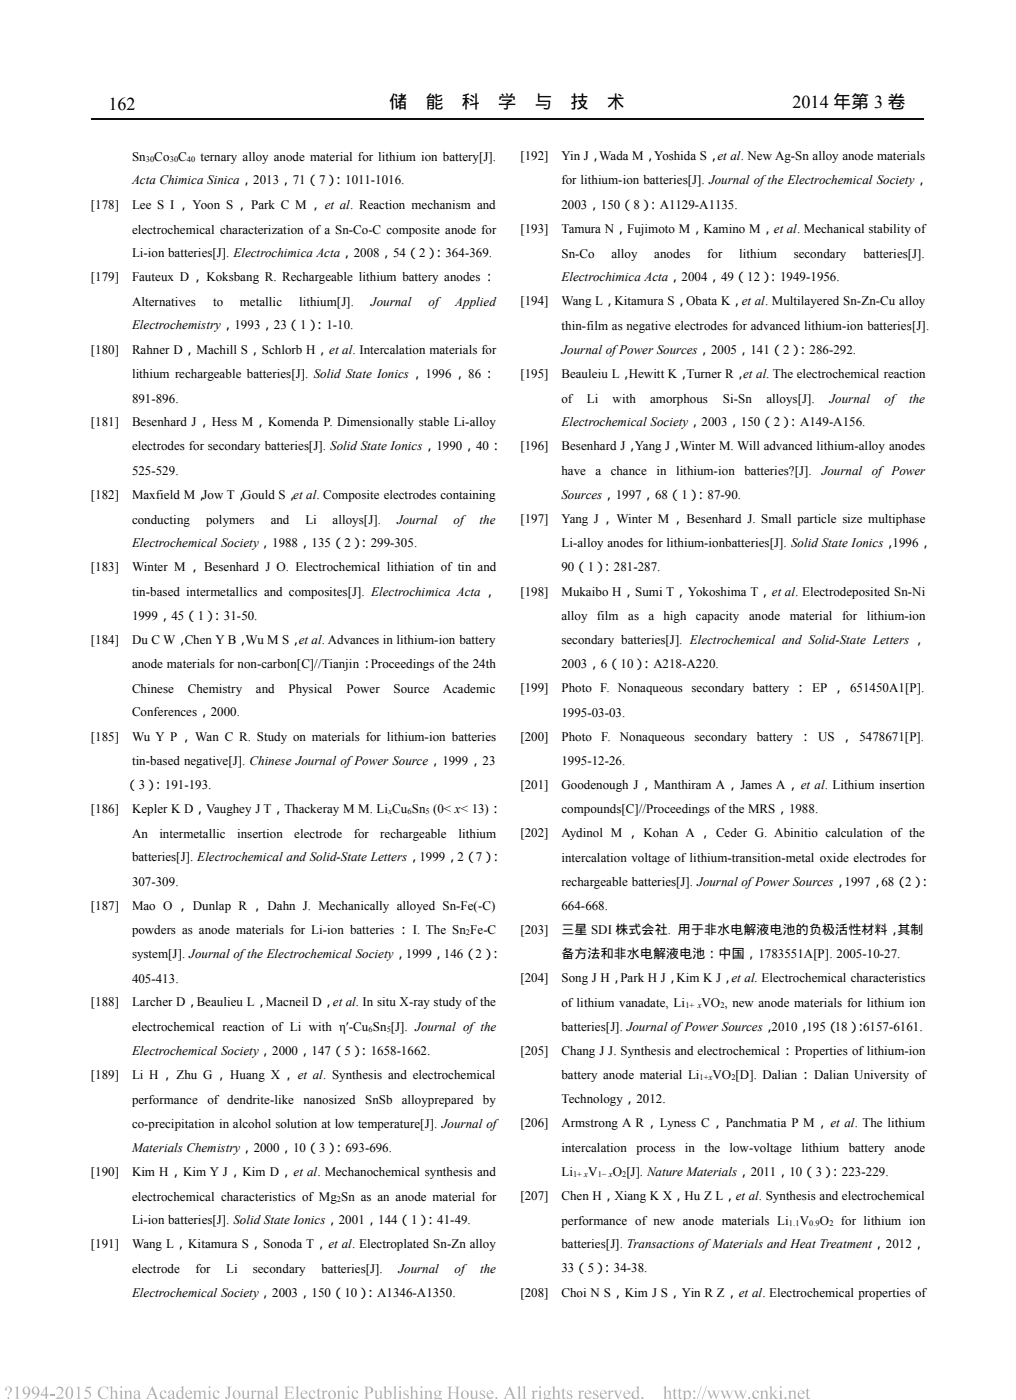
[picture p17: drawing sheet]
<svg xmlns="http://www.w3.org/2000/svg" width="207mm" height="286mm" viewBox="0 0 207 286" stroke-linecap="round" stroke-linejoin="round" font-family="sans-serif">
<defs><g id="words">
<g font-size="3.7">
<text x="22.2" y="22.4">162年</text>
<text x="79.5" y="22.1">储</text>
<text x="86.9" y="22.1">能</text>
<text x="94.3" y="22.1">科</text>
<text x="101.7" y="22.1">学</text>
<text x="109.1" y="22.1">与</text>
<text x="116.5" y="22.1">技</text>
<text x="124" y="22.1">术</text>
<text x="161.9" y="22.1">2014 年第 3 卷</text>
</g>
<g font-size="2.6">
<text x="27" y="32.9">Sn Co C</text>
<text x="40.9" y="32.9">ternary alloy anode material for lithium ion battery[J].</text>
<text x="106.3" y="32.8">[192]</text>
<text x="114.7" y="32.8">Yin J，Wada M，Yoshida S，et al. New Ag-Sn alloy anode materials</text>
<text x="27" y="37.7">Acta Chimica Sinica，2013，71（7）</text>
<text x="67.8" y="37.7">：1011-1016.</text>
<text x="114.7" y="37.7">for lithium-ion batteries[J]. Journal ofthe Electrochemical Society，</text>
<text x="18.6" y="42.6">[178]</text>
<text x="27" y="47.7">electrochemical characterization of a Sn-Co-C composite anode for</text>
<text x="27" y="42.6">Lee S I ， Yoon S ， Park C M ， et al. Reaction mechanism and</text>
<text x="106.3" y="47.6">[193]</text>
<text x="114.7" y="42.6">2003，150（8）</text>
<text x="114.7" y="47.6">Tamura N，Fujimoto M，Kamino M，et al. Mechanical stability of</text>
<text x="132.1" y="42.6">：A1129-A1135.</text>
<text x="27" y="52.5">Li-ion batteries[J]. Electrochimica Acta，2008，54（2）</text>
<text x="88.3" y="52.5">：364-369.</text>
<text x="114.7" y="52.6">Sn-Co</text>
<text x="124.9" y="52.6">alloy</text>
<text x="133.6" y="52.6">anodes</text>
<text x="144.4" y="52.6">for</text>
<text x="151" y="52.6">lithium</text>
<text x="162.1" y="52.6">secondary</text>
<text x="176.4" y="52.6">batteries[J].</text>
<text x="18.6" y="57.4">[179]</text>
<text x="27" y="57.4">Fauteux D， Koksbang R. Rechargeable lithium battery anodes ：</text>
<text x="114.7" y="57.4">Electrochimica Acta，2004，49（12）</text>
<text x="156.6" y="57.4">：1949-1956.</text>
<text x="27" y="62.5">Alternatives</text>
<text x="43.5" y="62.5">to</text>
<text x="49" y="62.5">metallic</text>
<text x="61.1" y="62.5">lithium[J].</text>
<text x="75.8" y="62.5">Journal</text>
<text x="87.5" y="62.5">of</text>
<text x="93" y="62.5">Applied</text>
<text x="106.3" y="62.4">[194]</text>
<text x="114.7" y="62.4">Wang L，Kitamura S，Obata K，et al. Multilayered Sn-Zn-Cu alloy</text>
<text x="27" y="67.3">Electrochemistry，1993，23（1）</text>
<text x="64" y="67.3">：1-10.</text>
<text x="114.7" y="67.5">thin-film as negative electrodes for advanced lithium-ion batteries[J].</text>
<text x="18.6" y="72.3">[180]</text>
<text x="27" y="77.2">lithium rechargeable batteries[J]. Solid State Ionics，1996，86：</text>
<text x="27" y="72.3">Rahner D，Machill S，Schlorb H，et al. Intercalation materials for</text>
<text x="106.3" y="77.2">[195]</text>
<text x="114.7" y="77.2">Beauleiu L，Hewitt K，Turner R，et al. The electrochemical reaction</text>
<text x="114.7" y="72.3">Journal ofPower Sources，2005，141（2）</text>
<text x="162.6" y="72.3">：286-292.</text>
<text x="27" y="82.3">891-896.</text>
<text x="114.7" y="82.3">of</text>
<text x="119.8" y="82.3">Li</text>
<text x="125.1" y="82.3">with</text>
<text x="132.8" y="82.3">amorphous</text>
<text x="147.6" y="82.3">Si-Sn</text>
<text x="156.5" y="82.3">alloys[J].</text>
<text x="169.4" y="82.3">Journal</text>
<text x="180.6" y="82.3">of</text>
<text x="185.7" y="82.3">the</text>
<text x="18.6" y="87.1">[181]</text>
<text x="27" y="87.1">Besenhard J，Hess M，Komenda P. Dimensionally stable Li-alloy</text>
<text x="114.7" y="87.1">Electrochemical Society，2003，150（2）</text>
<text x="160.7" y="87.1">：A149-A156.</text>
<text x="27" y="92">electrodes for secondary batteries[J]. Solid State Ionics，1990，40：</text>
<text x="106.3" y="92">[196]</text>
<text x="114.7" y="92">Besenhard J，Yang J，Winter M. Will advanced lithium-alloy anodes</text>
<text x="18.6" y="101.9">[182]</text>
<text x="27" y="97.1">525-529.</text>
<text x="27" y="101.9">Maxfield M，</text>
<text x="41.4" y="101.9">Jow T，Gould S，et al. Composite electrodes containing</text>
<text x="114.7" y="97.1">have</text>
<text x="114.7" y="101.9">Sources，1997，68（1）</text>
<text x="121.6" y="97.1">a</text>
<text x="124.7" y="97.1">chance</text>
<text x="134.1" y="97.1">in</text>
<text x="138.1" y="97.1">lithium-ion</text>
<text x="141.8" y="101.9">：87-90.</text>
<text x="152.1" y="97.1">batteries?[J].</text>
<text x="167.8" y="97.1">Journal</text>
<text x="178.1" y="97.1">of Power</text>
<text x="27" y="107">conducting</text>
<text x="42.1" y="107">polymers</text>
<text x="55.3" y="107">and</text>
<text x="62.4" y="107">Li</text>
<text x="67.9" y="107">alloys[J].</text>
<text x="81.1" y="107">Journal</text>
<text x="92.6" y="107">of</text>
<text x="98" y="107">the</text>
<text x="106.3" y="106.8">[197]</text>
<text x="114.7" y="106.8">Yang J， Winter M，Besenhard J. Small particle size multiphase</text>
<text x="27" y="111.8">Electrochemical Society，1988，135（2）</text>
<text x="73" y="111.8">：299-305.</text>
<text x="114.7" y="111.8">Li-alloy anodes for lithium-ionbatteries[J]. Solid State Ionics，1996，</text>
<text x="18.6" y="116.7">[183]</text>
<text x="27" y="116.7">Winter M ， Besenhard J O. Electrochemical lithiation of tin and</text>
<text x="114.7" y="116.7">90（1）</text>
<text x="122.7" y="116.7">：281-287.</text>
<text x="27" y="121.7">tin-based intermetallics and composites[J]. Electrochimica Acta ，</text>
<text x="106.3" y="121.7">[198]</text>
<text x="114.7" y="121.7">Mukaibo H，Sumi T，Yokoshima T，et al. Electrodeposited Sn-Ni</text>
<text x="18.6" y="131.5">[184]</text>
<text x="27" y="126.6">1999，45（1）</text>
<text x="27" y="131.5">Du C W，Chen Y B，Wu M S，et al. Advances in lithium-ion battery</text>
<text x="43.1" y="126.6">：31-50.</text>
<text x="114.7" y="126.7">alloy</text>
<text x="114.7" y="131.5">secondary batteries[J]. Electrochemical and Solid-State Letters ，</text>
<text x="121.9" y="126.7">film</text>
<text x="128.3" y="126.7">as</text>
<text x="132.4" y="126.7">a</text>
<text x="135.5" y="126.7">high</text>
<text x="142.1" y="126.7">capacity</text>
<text x="153" y="126.7">anode</text>
<text x="161.3" y="126.7">material</text>
<text x="172" y="126.7">for</text>
<text x="177" y="126.7">lithium-ion</text>
<text x="27" y="136.5">anode materials for non-carbon[C]//Tianjin：Proceedings of the 24th</text>
<text x="114.7" y="136.5">2003，6（10）</text>
<text x="130.8" y="136.5">：A218-A220.</text>
<text x="27" y="141.5">Chinese</text>
<text x="38.4" y="141.5">Chemistry</text>
<text x="52.3" y="141.5">and</text>
<text x="58.9" y="141.5">Physical</text>
<text x="70.8" y="141.5">Power</text>
<text x="80.4" y="141.5">Source</text>
<text x="90.4" y="141.5">Academic</text>
<text x="106.3" y="141.4">[199]</text>
<text x="114.7" y="141.4">Photo F. Nonaqueous secondary battery ： EP ， 651450A1[P].</text>
<text x="27" y="146.3">Conferences，2000.</text>
<text x="114.7" y="146.5">1995-03-03.</text>
<text x="18.6" y="151.3">[185]</text>
<text x="27" y="151.3">Wu Y P ， Wan C R. Study on materials for lithium-ion batteries</text>
<text x="106.3" y="151.3">[200]</text>
<text x="114.7" y="151.3">Photo</text>
<text x="122.8" y="151.3">F. Nonaqueous</text>
<text x="141.9" y="151.3">secondary</text>
<text x="154.6" y="151.3">battery ： US ， 5478671[P].</text>
<text x="25.6" y="161.2">（3）</text>
<text x="27" y="156.2">tin-based negative[J]. Chinese Journal ofPower Source，1999，23</text>
<text x="31" y="161.2">：191-193.</text>
<text x="106.3" y="161.2">[201]</text>
<text x="114.7" y="156.4">1995-12-26.</text>
<text x="114.7" y="161.2">Goodenough J，Manthiram A，James A，et al. Lithium insertion</text>
<text x="18.6" y="166.1">[186]</text>
<text x="27" y="166.1">Kepler K D，Vaughey J T，Thackeray M M. Li Cu Sn (0&lt; x&lt; 13)：</text>
<text x="114.7" y="166.1">compounds[C]//Proceedings of the MRS，1988.</text>
<text x="27" y="171.2">An</text>
<text x="32.5" y="171.2">intermetallic</text>
<text x="48.4" y="171.2">insertion</text>
<text x="60.1" y="171.2">electrode</text>
<text x="72.2" y="171.2">for</text>
<text x="77.7" y="171.2">rechargeable</text>
<text x="93.6" y="171.2">lithium</text>
<text x="106.3" y="171">[202]</text>
<text x="114.7" y="171">Aydinol M ， Kohan A ， Ceder G. Abinitio calculation of the</text>
<text x="27" y="176">batteries[J]. Electrochemical and Solid-State Letters，1999，2（7）</text>
<text x="99.9" y="176">：</text>
<text x="114.7" y="176.1">intercalation voltage of lithium-transition-metal oxide electrodes for</text>
<text x="18.6" y="185.8">[187]</text>
<text x="27" y="181.1">307-309.</text>
<text x="27" y="185.8">Mao O ， Dunlap R ， Dahn J. Mechanically alloyed Sn-Fe(-C)</text>
<text x="114.7" y="180.9">rechargeable batteries[J]. Journal ofPower Sources，1997，68（2）</text>
<text x="114.7" y="186">664-668.</text>
<text x="187.6" y="180.9">：</text>
<text x="27" y="190.8">powders as anode materials for Li-ion batteries ： I. The Sn Fe-C</text>
<text x="106.3" y="190.8">[203]</text>
<text x="114.7" y="190.8">三星 SDI 株式会社. 用于非水电解液电池的负极活性材料，其制</text>
<text x="27" y="195.7">system[J]. Journal ofthe Electrochemical Society，1999，146（2）</text>
<text x="99.9" y="195.7">：</text>
<text x="114.7" y="195.7">备方法和非水电解液电池：中国，1783551A[P]. 2005-10-27.</text>
<text x="27" y="200.8">405-413.</text>
<text x="106.3" y="200.7">[204]</text>
<text x="114.7" y="200.7">Song J H，Park H J，Kim K J，et al. Electrochemical characteristics</text>
<text x="18.6" y="205.6">[188]</text>
<text x="27" y="205.6">Larcher D，Beaulieu L，Macneil D，et al. In situ X-ray study of the</text>
<text x="114.7" y="205.7">of lithium vanadate, Li</text>
<text x="143.3" y="205.7">VO , new anode materials for lithium ion</text>
<text x="27" y="215.5">Electrochemical Society，2000，147（5）</text>
<text x="27" y="210.7">electrochemical reaction of Li with η′-Cu Sn [J]. Journal of the</text>
<text x="73" y="215.5">：1658-1662.</text>
<text x="106.3" y="215.5">[205]</text>
<text x="114.7" y="210.6">batteries[J]. Journal ofPower Sources，2010，195（18） 6157-6161.</text>
<text x="114.7" y="215.5">Chang J J. Synthesis and electrochemical：Properties of lithium-ion</text>
<text x="174.5" y="210.6">：</text>
<text x="18.6" y="220.4">[189]</text>
<text x="27" y="220.4">Li H ， Zhu G ， Huang X， et al. Synthesis and electrochemical</text>
<text x="114.7" y="220.4">battery anode material Li</text>
<text x="145.5" y="220.4">VO [D]. Dalian：Dalian University of</text>
<text x="27" y="225.5">performance</text>
<text x="42.4" y="225.5">of dendrite-like</text>
<text x="62" y="225.5">nanosized</text>
<text x="74.6" y="225.5">SnSb</text>
<text x="82" y="225.5">alloyprepared</text>
<text x="98.6" y="225.5">by</text>
<text x="114.7" y="225.4">Technology，2012.</text>
<text x="27" y="230.4">co-precipitation in alcohol solution at low temperature[J]. Journal of</text>
<text x="106.3" y="230.3">[206]</text>
<text x="114.7" y="230.3">Armstrong A R，Lyness C，Panchmatia P M，et al. The lithium</text>
<text x="27" y="235.2">Materials Chemistry，2000，10（3）</text>
<text x="67.9" y="235.2">：693-696.</text>
<text x="114.7" y="235.4">intercalation</text>
<text x="130" y="235.4">process</text>
<text x="139.9" y="235.4">in</text>
<text x="143.9" y="235.4">the</text>
<text x="149" y="235.4">low-voltage</text>
<text x="163.7" y="235.4">lithium</text>
<text x="173.3" y="235.4">battery</text>
<text x="182.7" y="235.4">anode</text>
<text x="18.6" y="240.2">[190]</text>
<text x="27" y="240.2">Kim H，Kim Y J，Kim D，et al. Mechanochemical synthesis and</text>
<text x="27" y="245.3">electrochemical characteristics of Mg Sn as an anode material for</text>
<text x="106.3" y="245.1">[207]</text>
<text x="114.7" y="240.2">Li</text>
<text x="114.7" y="245.1">Chen H，Xiang K X，Hu Z L，et al. Synthesis and electrochemical</text>
<text x="120.1" y="240.2">V</text>
<text x="125.1" y="240.2">O [J]. Nature Materials，2011，10（3）</text>
<text x="169.3" y="240.2">：223-229.</text>
<text x="27" y="250.1">Li-ion batteries[J]. Solid State Ionics，2001，144（1）</text>
<text x="86.6" y="250.1">：41-49.</text>
<text x="114.7" y="250.2">performance of new anode materials Li</text>
<text x="163.3" y="250.2">V</text>
<text x="167.4" y="250.2">O</text>
<text x="171.7" y="250.2">for lithium ion</text>
<text x="18.6" y="255">[191]</text>
<text x="27" y="255">Wang L，Kitamura S，Sonoda T，et al. Electroplated Sn-Zn alloy</text>
<text x="114.7" y="255">batteries[J]. Transactions ofMaterials and Heat Treatment，2012，</text>
<text x="27" y="260.1">electrode</text>
<text x="39.9" y="260.1">for</text>
<text x="46.2" y="260.1">Li</text>
<text x="51.6" y="260.1">secondary</text>
<text x="65.6" y="260.1">batteries[J].</text>
<text x="81.4" y="260.1">Journal</text>
<text x="92.9" y="260.1">of</text>
<text x="98.1" y="260.1">the</text>
<text x="114.7" y="259.9">33（5）</text>
<text x="122.7" y="259.9">：34-38.</text>
<text x="27" y="264.9">Electrochemical Society，2003，150（10）</text>
<text x="74.4" y="264.9">：A1346-A1350.</text>
<text x="106.3" y="264.9">[208]</text>
<text x="114.7" y="264.9">Choi N S，Kim J S，Yin R Z，et al. Electrochemical properties of</text>
</g>
<g font-size="1.7">
<text x="29.8" y="33.1">30</text>
<text x="34.7" y="33.1">30</text>
<text x="38.2" y="33.1">40</text>
<text x="79.3" y="166.3">x</text>
<text x="83.2" y="166.3">6</text>
<text x="86.9" y="166.3">5</text>
<text x="95.2" y="191">2</text>
<text x="140" y="205.9">1+ x</text>
<text x="147.1" y="205.9">2</text>
<text x="75.3" y="210.9">6</text>
<text x="79" y="210.9">5</text>
<text x="142.9" y="220.6">1+x</text>
<text x="149.4" y="220.6">2</text>
<text x="68.8" y="245.5">2</text>
<text x="117" y="240.4">1+ x</text>
<text x="122.1" y="240.4">1− x</text>
<text x="127.1" y="240.4">2</text>
<text x="161.1" y="250.4">1.1</text>
<text x="165.2" y="250.4">0.9</text>
<text x="169.4" y="250.4">2</text>
</g>
</g></defs>
<path d="M18.6 24.4h170" fill="none" stroke="#000" stroke-width=".25"/>
<g fill="#b3b3b3">
<path d="M1.1 283.5a.73 .73 0 0 1 1.2 0 .73 .73 0 0 1-.3 1.1l-.3 .6 .1-.5a.93 .93 0 0 0 0-1.3l-.2-.1a.48 .48 0 0 0-.2 .7l-.3-.1zM1.5 285.6a.22 .22 0 0 1 .4 0 .22 .22 0 0 1-.4 0z" fill-rule="evenodd"/>
<path d="M135.4 283.4l.6-.2v1.2a.54 .54 0 0 1 .7-.3 .54 .54 0 0 1 .3 .7v.8l.3 .2h-.9l.3-.3v-.9a.35 .35 0 0 0-.3-.4 .35 .35 0 0 0-.4 .3v1.1l.3 .2h-.8l.2-.3v-2z" fill-rule="evenodd"/>
<path d="M6.8 283.4a.93 .93 0 0 1 1.2 .3 .93 .93 0 0 1 0 1.1 1.34 1.34 0 0 1-1.5 1 1.26 1.26 0 0 0 1.1-1.1 .77 .77 0 0 1-1.1-.2 .77 .77 0 0 1 .3-1.1zM7.1 283.4a.64 .64 0 0 0-.3 .8 .64 .64 0 0 0 .9 .3 .99 .99 0 0 0-.4-1.2z" fill-rule="evenodd"/>
<path d="M9.4 283.2h.2v1.7h.3v.2h-.3v.7h-.3v-.7h-1v-.2zM9.3 283.6l-.8 1.3h.8z" fill-rule="evenodd"/>
<path d="M10.3 284.8h.9v.3h-.9z" fill-rule="evenodd"/>
<path d="M11.7 283.4a.73 .73 0 0 1 1 .1 .73 .73 0 0 1 0 1l-.9 1h1l.3-.2-.2 .5h-1.5a2.65 2.65 0 0 0 1.2-2 .6 .6 0 0 0-.6-.3 .6 .6 0 0 0-.5 .4z" fill-rule="evenodd"/>
<path d="M13.7 283.5a.67 .67 0 0 1 .8-.2 .67 .67 0 0 1 .4 .6 1.34 1.34 0 0 1-.7 1.9 1.53 1.53 0 0 1-.5-2.3zM14.1 283.4a2.28 2.28 0 0 0-.1 2.3h.3a2.23 2.23 0 0 0 0-2.3z" fill-rule="evenodd"/>
<path d="M15.6 283.5l.6-.3v2.3l.3 .3h-.9l.3-.2v-1.6v-.4z" fill-rule="evenodd"/>
<path d="M39.4 284.3l.6-.3v.4a.52 .52 0 0 1 .4-.3 .52 .52 0 0 1 .5 .3 .53 .53 0 0 1 .7-.4 .53 .53 0 0 1 .4 .7v.8l.2 .3h-.8l.3-.3v-.9a.35 .35 0 0 0-.3-.3 .35 .35 0 0 0-.4 .3v1l.2 .2h-.8l.3-.2v-1a.37 .37 0 0 0-.3-.3 .37 .37 0 0 0-.4 .2v1.1l.2 .2h-.8l.2-.2v-1.2z" fill-rule="evenodd"/>
<path d="M119.6 284.3a.67 .67 0 0 1 .8-.2 .67 .67 0 0 1 .4 .6h-1.2a.6 .6 0 0 0 .4 .8 .6 .6 0 0 0 .8-.4 .74 .74 0 0 1-1 .7 .74 .74 0 0 1-.4-1.1zM119.8 284.3l-.2 .3h.8a.39 .39 0 0 0-.2-.4 .39 .39 0 0 0-.4 .1z" fill-rule="evenodd"/>
<path d="M22.4 283.4l.5-.2v1.2a.55 .55 0 0 1 .7-.3 .55 .55 0 0 1 .3 .7v.8l.3 .2h-.8l.2-.2v-1a.35 .35 0 0 0-.3-.4 .35 .35 0 0 0-.4 .3v1.1l.3 .2h-.8l.2-.1v-.3v-1.8v-.2z" fill-rule="evenodd"/>
<path d="M72 284.3a.54 .54 0 0 1 .7-.3 .54 .54 0 0 1 .4 .6h-.2a.42 .42 0 0 0-.5-.5 .42 .42 0 0 0-.3 .7 .59 .59 0 0 0 .4 .7 .59 .59 0 0 0 .7-.4 .75 .75 0 0 1-.9 .7 .75 .75 0 0 1-.5-1.1z" fill-rule="evenodd"/>
<path d="M3 283.5l.7-.3v2.4l.3 .2h-.9l.3-.2v-2z" fill-rule="evenodd"/>
<path d="M47.5 284.9a.85 .85 0 0 1 1.7 0 .85 .85 0 0 1-1.7 0zM48 284.3a.86 .86 0 0 0 .5 1.4 .91 .91 0 0 0-.3-1.5z" fill-rule="evenodd"/>
<path d="M122.7 284.3a.69 .69 0 0 1 .8-.2 .69 .69 0 0 1 .5 .6h-1.2a.6 .6 0 0 0 .3 .8 .6 .6 0 0 0 .8-.4 .73 .73 0 0 1-1 .7 .73 .73 0 0 1-.4-1.1zM122.9 284.3l-.1 .3h.8a.4 .4 0 0 0-.2-.4 .4 .4 0 0 0-.5 .1z" fill-rule="evenodd"/>
<path d="M32.9 284.3a.56 .56 0 0 1 .6-.3 .56 .56 0 0 1 .4 .5 .27 .27 0 0 1-.3 0 .27 .27 0 0 1-.1-.3 .6 .6 0 0 0-.6 .4 .6 .6 0 0 0 .2 .7 .55 .55 0 0 0 .5 .2 .55 .55 0 0 0 .5-.4 .76 .76 0 0 1-1 .7 .76 .76 0 0 1-.5-1.1z" fill-rule="evenodd"/>
<path d="M82.5 284.2l.9-.2v.6a.45 .45 0 0 0-.3-.4 .45 .45 0 0 0-.5 .1v.2l.3 .2a.59 .59 0 0 1 .5 .8 .59 .59 0 0 1-.9 .2l-.1 .1v-.6a.45 .45 0 0 0 .3 .5 .45 .45 0 0 0 .5-.2v-.3l-.7-.4-.1-.3z" fill-rule="evenodd"/>
<path d="M38 284.3a.69 .69 0 0 1 .8-.2 .69 .69 0 0 1 .5 .6h-1.2a.6 .6 0 0 0 .4 .8 .6 .6 0 0 0 .7-.4 .73 .73 0 0 1-.9 .7 .73 .73 0 0 1-.4-1.1zM38.2 284.3l-.1 .3h.8a.4 .4 0 0 0-.2-.4 .4 .4 0 0 0-.5 .1z" fill-rule="evenodd"/>
<path d="M17.7 283.3h.9l-.1 .3h-.8l-.1 .3a.92 .92 0 0 1 1 1.1 .92 .92 0 0 1-1.4 .7l.1-.2a.66 .66 0 0 0 1-.2 .66 .66 0 0 0-.5-1h-.5z" fill-rule="evenodd"/>
<path d="M127.5 284.3a.69 .69 0 0 1 .8-.2 .69 .69 0 0 1 .4 .6h-1.2a.6 .6 0 0 0 .4 .8 .6 .6 0 0 0 .8-.4 .73 .73 0 0 1-1 .7 .73 .73 0 0 1-.4-1.1zM127.7 284.3l-.2 .3h.9a.4 .4 0 0 0-.3-.4 .4 .4 0 0 0-.4 .1z" fill-rule="evenodd"/>
<path d="M43.7 284.3a.54 .54 0 0 1 .6-.3 .54 .54 0 0 1 .4 .6h-.2a.42 .42 0 0 0-.5-.5 .42 .42 0 0 0-.3 .7 .59 .59 0 0 0 .4 .7 .59 .59 0 0 0 .8-.4 .75 .75 0 0 1-1 .7 .75 .75 0 0 1-.4-1.1z" fill-rule="evenodd"/>
<path d="M46.3 283.3h1l-.3 .3v1.3a.62 .62 0 0 1-.2 .8 .62 .62 0 0 1-.8 0l.1-.3h.2l.2 .3 .1-.3v-1.8z" fill-rule="evenodd"/>
<path d="M49.2 284.1h.6v1.1a.36 .36 0 0 0 .3 .4 .36 .36 0 0 0 .4-.2v-1.1l-.2-.2h.6v1.4l.2 .1-.6 .2v-.3a.54 .54 0 0 1-.6 .3 .54 .54 0 0 1-.4-.6v-1z" fill-rule="evenodd"/>
<path d="M51.1 284.3l.6-.3v.4l.4-.4a.18 .18 0 0 1 .3 .2 .18 .18 0 0 1-.2 .2l-.3-.1-.2 .3v1l.3 .2h-.9l.3-.1v-.3v-1.1z" fill-rule="evenodd"/>
<path d="M99.6 284.3a.69 .69 0 0 1 .7-.2 .69 .69 0 0 1 .5 .6h-1.2a.6 .6 0 0 0 .4 .8 .6 .6 0 0 0 .7-.4 .73 .73 0 0 1-.9 .7 .73 .73 0 0 1-.4-1.1zM99.8 284.3l-.2 .3h.8a.4 .4 0 0 0-.2-.4 .4 .4 0 0 0-.4 .1z" fill-rule="evenodd"/>
<path d="M56.1 283.4l.5-.2v2.4l.3 .2h-.8l.2-.1v-.3v-1.9z" fill-rule="evenodd"/>
<path d="M54.6 284.2a.6 .6 0 0 1 .7-.1 .6 .6 0 0 1 .4 .5v1h.2l-.4 .2-.1-.2a.49 .49 0 0 1-.7 .2 .49 .49 0 0 1-.1-.7l.8-.4-.1-.3a.35 .35 0 0 0-.4-.2 .35 .35 0 0 0-.2 .4l-.2-.1zM54.8 285.1l-.1 .3 .2 .2 .5-.2v-.6z" fill-rule="evenodd"/>
<path d="M58 283.3h1.9v.5l-.3-.4h-.9v1h.8l.2-.4v.9l-.2-.3-.8-.1v1.1l.1 .1a.89 .89 0 0 0 1.2-.6l-.1 .7h-1.9l.3-.1v-.4v-1.8z" fill-rule="evenodd"/>
<path d="M60.3 283.4l.6-.2v2.3l.3 .3h-.9l.3-.2v-2.1z" fill-rule="evenodd"/>
<path d="M85.9 283.4a.2 .2 0 0 1 .4 0 .2 .2 0 0 1-.4 0zM85.6 284.3l.6-.3v1.5l.3 .3h-.8l.2-.2v-1.2z" fill-rule="evenodd"/>
<path d="M65.1 283.5l.1 .6h.4l-.4 .1v1.3l.1 .1 .3-.1a.38 .38 0 0 1-.4 .3 .38 .38 0 0 1-.3-.4v-1.2h-.3z" fill-rule="evenodd"/>
<path d="M124 284.3l.6-.3v.4l.3-.3h.2a.2 .2 0 0 1 .1 .3 .2 .2 0 0 1-.3-.1l-.3 .3v.9l.3 .3h-.8l.2-.2v-1.2z" fill-rule="evenodd"/>
<path d="M65.6 284.3l.6-.3v.4l.3-.3h.2a.2 .2 0 0 1 .1 .3 .21 .21 0 0 1-.4-.1l-.2 .3v.9l.3 .3h-.9l.3-.2v-1.2z" fill-rule="evenodd"/>
<path d="M121.2 284.2l.9-.2v.6a.47 .47 0 0 0-.3-.4 .47 .47 0 0 0-.5 .1l.3 .4a.59 .59 0 0 1 .6 .8 .59 .59 0 0 1-1 .2l-.1 .1v-.6a.48 .48 0 0 0 .4 .5 .48 .48 0 0 0 .5-.2l-.1-.3-.7-.4-.1-.3z" fill-rule="evenodd"/>
<path d="M71 283.4a.18 .18 0 0 1 .3 0 .18 .18 0 0 1-.3 0zM70.8 284.3l.5-.3v1.5l.3 .3h-.8l.2-.2v-.2v-1.1z" fill-rule="evenodd"/>
<path d="M24.6 283.4a.2 .2 0 0 1 .4 0 .2 .2 0 0 1-.4 0zM24.3 284.3l.6-.3v1.5l.3 .3h-.8l.2-.2v-1.2z" fill-rule="evenodd"/>
<path d="M74.3 283.3h.9a.74 .74 0 0 1 1 .7 .74 .74 0 0 1-1.1 .6h-.1v.9l.4 .3h-1.1l.3-.2 .1-.3v-1.8zM75 283.4v1.1a.57 .57 0 0 0 .8-.5 .57 .57 0 0 0-.8-.6z" fill-rule="evenodd"/>
<path d="M76.4 284.1h.6v1.1a.36 .36 0 0 0 .2 .4 .36 .36 0 0 0 .5-.2l-.1-1.1-.2-.2h.5l.1 1.3v.2h.2l-.5 .2v-.3a.54 .54 0 0 1-.7 .3 .54 .54 0 0 1-.4-.6v-.9z" fill-rule="evenodd"/>
<path d="M42.6 283.4a.2 .2 0 0 1 .4 0 .2 .2 0 0 1-.4 0zM42.4 284.3l.6-.3v1.5l.2 .3h-.8l.2-.2 .1-.2-.1-1.1z" fill-rule="evenodd"/>
<path d="M80.3 283.4l.5-.2v2.4l.3 .2h-.8l.2-.1v-.3v-1.9z" fill-rule="evenodd"/>
<path d="M81.5 283.4a.2 .2 0 0 1 .4 0 .2 .2 0 0 1-.4 0zM81.3 284.3l.6-.3v1.5l.2 .3h-.8l.2-.2v-1.2z" fill-rule="evenodd"/>
<path d="M34.4 284.3a.61 .61 0 0 1 .7-.3 .61 .61 0 0 1 .4 .6l.1 1h.2l-.4 .2-.1-.2a.49 .49 0 0 1-.7 .2 .49 .49 0 0 1-.2-.7l.9-.4-.1-.3a.35 .35 0 0 0-.4-.2 .35 .35 0 0 0-.2 .4l-.2-.1zM34.7 285.1l-.1 .3 .2 .2 .5-.2v-.6z" fill-rule="evenodd"/>
<path d="M61.6 284.3a.67 .67 0 0 1 .8-.2 .67 .67 0 0 1 .4 .6h-1.1a.6 .6 0 0 0 .3 .8 .6 .6 0 0 0 .8-.4 .74 .74 0 0 1-1 .7 .74 .74 0 0 1-.4-1.1zM61.8 284.3l-.1 .3h.7a.39 .39 0 0 0-.2-.4 .39 .39 0 0 0-.4 .1z" fill-rule="evenodd"/>
<path d="M139.4 284.3l.6-.3v.4a.62 .62 0 0 1 .7-.3 .62 .62 0 0 1 .4 .8 .76 .76 0 0 1-.3 .8 .76 .76 0 0 1-.8 0v.3h.2h-.9h.3v-1.6zM140 284.5v.7a.46 .46 0 0 0 .5 .5 .46 .46 0 0 0 .3-.7 .49 .49 0 0 0-.2-.6 .49 .49 0 0 0-.6 .1z" fill-rule="evenodd"/>
<path d="M86.6 284.3l.6-.3v.4a.54 .54 0 0 1 .6-.4 .54 .54 0 0 1 .4 .7v.9l.2 .2h-.8l.3-.2v-.9l-.1-.3-.2-.1-.4 .2v1.1l.2 .2h-.8l.2-.2v-1.2z" fill-rule="evenodd"/>
<path d="M88.9 284.2l.4-.2 .9 .2v.1h-.3a.68 .68 0 0 1-.1 .8 .68 .68 0 0 1-.8 .2l-.1 .1 .3 .1a.73 .73 0 0 1 1 .5h-1.6l.3-.2-.2-.2 .3-.4-.3-.6zM89.1 284.2a.48 .48 0 0 0-.1 .6 .48 .48 0 0 0 .6 .2 .48 .48 0 0 0 .1-.6 .48 .48 0 0 0-.6-.2zM89 285.8l-.2 .2h1.4l-.3-.2z" fill-rule="evenodd"/>
<path d="M108.5 284.3l.6-.3v.4l.3-.3h.2a.2 .2 0 0 1 .1 .3 .21 .21 0 0 1-.4-.1l-.2 .3v.9l.3 .3h-.9l.3-.2v-1.2z" fill-rule="evenodd"/>
<path d="M91.3 283.3h1.1l-.4 .3v.9h1.2v-1.1l-.3-.1h1l-.3 .3v1.9l.3 .3h-1l.3-.2v-1h-1.2v.9l.4 .3h-1.1l.3-.2 .1-.3v-1.7z" fill-rule="evenodd"/>
<path d="M160.9 284.3l.6-.3v.4a.52 .52 0 0 1 .6-.4 .52 .52 0 0 1 .4 .7v.9l.3 .2h-.9l.2-.1 .1-.3v-.9l-.3-.2-.4 .2v1.1l.2 .2h-.8l.3-.2v-1.2z" fill-rule="evenodd"/>
<path d="M95.9 284.1h.6v1.1a.36 .36 0 0 0 .3 .4 .36 .36 0 0 0 .4-.2v-1.1l-.3-.2h.6v1.4l.3 .1-.6 .2v-.3a.54 .54 0 0 1-.7 .3 .54 .54 0 0 1-.3-.6v-1z" fill-rule="evenodd"/>
<path d="M98.1 284.2l.9-.2v.6a.47 .47 0 0 0-.3-.4 .47 .47 0 0 0-.5 .1l.2 .4a.59 .59 0 0 1 .6 .8 .59 .59 0 0 1-.9 .2l-.1 .1v-.6a.48 .48 0 0 0 .3 .5 .48 .48 0 0 0 .5-.2l-.1-.3-.7-.4v-.3z" fill-rule="evenodd"/>
<path d="M63.3 284.3a.54 .54 0 0 1 .6-.3 .54 .54 0 0 1 .4 .6h-.2a.42 .42 0 0 0-.5-.5 .42 .42 0 0 0-.3 .7 .59 .59 0 0 0 .4 .7 .59 .59 0 0 0 .8-.4 .75 .75 0 0 1-1 .7 .75 .75 0 0 1-.4-1.1z" fill-rule="evenodd"/>
<path d="M149.8 284.1h.8l-.2 .2 .4 1.1 .4-.9-.4-.4h.8l-.2 .2 .4 1 .4-1.1-.2-.1h.5l-.7 1.7-.5-1.1-.6 1.1-.7-1.5z" fill-rule="evenodd"/>
<path d="M104.1 283.2l1 2.3 .3 .3h-1l.3-.2-.2-.6h-1l-.2 .6 .3 .2h-.8l.4-.5zM104 283.8l-.4 1h.8z" fill-rule="evenodd"/>
<path d="M105.6 283.4l.6-.2v2.3l.3 .3h-.9l.3-.2v-2.1z" fill-rule="evenodd"/>
<path d="M106.7 283.4l.5-.2v2.2l.1 .3 .2 .1h-.8l.2-.2v-.2v-1.8v-.2z" fill-rule="evenodd"/>
<path d="M36.9 283.4l.5-.2v2.3l.3 .1-.6 .2v-.2a.74 .74 0 0 1-1 0 .74 .74 0 0 1 0-1.1l.4-.4 .6 .1v-.7zM36.5 284.3a.77 .77 0 0 0 .5 1.3l.1-.2v-.8a.39 .39 0 0 0-.2-.4 .39 .39 0 0 0-.4 .1z" fill-rule="evenodd"/>
<path d="M110.1 283.4a.2 .2 0 0 1 .4 0 .2 .2 0 0 1-.4 0zM109.9 284.3l.6-.3v1.6l.2 .2h-.8l.3-.3v-1.1z" fill-rule="evenodd"/>
<path d="M111.2 284.2l.5-.2 .9 .2-.4 .1a.68 .68 0 0 1-.1 .8 .68 .68 0 0 1-.8 .2v.1l.2 .1a.72 .72 0 0 1 1.1 .5h-1.7l.3-.2-.2-.3 .4-.3-.4-.4zM111.4 284.2a.49 .49 0 0 0 0 .7 .49 .49 0 0 0 .6 .1 .5 .5 0 0 0 0-.6 .5 .5 0 0 0-.6-.2zM111.3 285.8l-.2 .2h1.4l-.3-.2z" fill-rule="evenodd"/>
<path d="M153.9 284.3a.56 .56 0 0 1 .6-.3 .56 .56 0 0 1 .4 .5 .27 .27 0 0 1-.3 0 .27 .27 0 0 1-.1-.3 .6 .6 0 0 0-.6 .4 .6 .6 0 0 0 .2 .7 .55 .55 0 0 0 .5 .2 .55 .55 0 0 0 .5-.4 .76 .76 0 0 1-1 .7 .76 .76 0 0 1-.5-1.1z" fill-rule="evenodd"/>
<path d="M115.1 283.5v.6h.4l-.4 .1 .1 1.3v.1l.4-.1a.38 .38 0 0 1-.5 .3 .38 .38 0 0 1-.3-.4v-1.2h-.2z" fill-rule="evenodd"/>
<path d="M115.9 284.2l.9-.2v.6a.44 .44 0 0 0-.3-.4 .44 .44 0 0 0-.5 .2l.3 .3a.59 .59 0 0 1 .5 .8 .59 .59 0 0 1-.9 .2l-.1 .1v-.6a.48 .48 0 0 0 .3 .5 .48 .48 0 0 0 .5-.2v-.3l-.8-.5z" fill-rule="evenodd"/>
<path d="M68.7 284.3l.6-.3v.4a.52 .52 0 0 1 .7-.4 .52 .52 0 0 1 .3 .7l.1 .9 .2 .2h-.8l.2-.1v-.3v-.9l-.2-.2-.5 .2v1.1l.3 .2h-.8l.2-.2v-1.2z" fill-rule="evenodd"/>
<path d="M118 284.3l.6-.3v.4l.3-.3 .3 .1a.23 .23 0 0 1-.1 .2 .23 .23 0 0 1-.3-.1l-.2 .3v.9l.3 .3h-.9l.3-.2v-1.2z" fill-rule="evenodd"/>
<path d="M147.1 284.1h.7l-.1 .2 .4 1.1 .4-.9-.4-.4h.8l-.2 .2 .4 1 .4-1.1-.2-.1h.5l-.3 .3-.5 1.4-.5-1.1-.6 1.1-.6-1.5z" fill-rule="evenodd"/>
<path d="M66.9 284.9a.9 .9 0 0 1 1.8 0 .9 .9 0 0 1-1.8 0zM67.5 284.3a1.07 1.07 0 0 0 .4 1.4 .83 .83 0 0 0 .4-.8 .83 .83 0 0 0-.6-.7z" fill-rule="evenodd"/>
<path d="M31.1 283.2l1 2.3 .3 .3h-1l.3-.2-.2-.6h-1l-.2 .6 .2 .2h-.7l.4-.5zM31 283.8l-.5 1h.9z" fill-rule="evenodd"/>
<path d="M112.7 283.4l.6-.2v1.2a.55 .55 0 0 1 .7-.3 .55 .55 0 0 1 .3 .7v.8l.2 .2h-.8l.3-.2v-1a.35 .35 0 0 0-.4-.4 .35 .35 0 0 0-.3 .3v1.1l.2 .2h-.8l.2-.2v-2.1z" fill-rule="evenodd"/>
<path d="M78.2 283.4l.6-.2v1.2a.69 .69 0 0 1 1-.2 .69 .69 0 0 1 .2 .9 .91 .91 0 0 1-1.5 .5v-2.1zM78.9 284.4l-.1 1.1a.53 .53 0 0 0 .7 .1 .53 .53 0 0 0 .2-.6 .51 .51 0 0 0-.2-.6 .51 .51 0 0 0-.6 0z" fill-rule="evenodd"/>
<path d="M129.9 283.4l.5-.2v2.2l.1 .2h.2l-.5 .2v-.2a.75 .75 0 0 1-1.1 0 .75 .75 0 0 1 0-1.1l.5-.4 .6 .1-.1-.7zM129.5 284.3a.75 .75 0 0 0-.2 .8 .75 .75 0 0 0 .7 .5l.2-.2v-.8a.39 .39 0 0 0-.3-.4 .39 .39 0 0 0-.4 .1z" fill-rule="evenodd"/>
<path d="M52.4 284.3l.6-.3v.4a.52 .52 0 0 1 .6-.4 .52 .52 0 0 1 .4 .7v.9l.2 .2h-.8l.2-.1 .1-.3v-.9l-.3-.2-.4 .2v1.1l.2 .2h-.8l.2-.2 .1-1.2z" fill-rule="evenodd"/>
<path d="M25.2 284.3l.6-.3v.4a.54 .54 0 0 1 .7-.4 .54 .54 0 0 1 .4 .7v.9l.2 .2h-.8l.2-.2v-.9v-.3l-.2-.1-.5 .2v1.1l.3 .2h-.8l.2-.2v-1.2z" fill-rule="evenodd"/>
<path d="M4.8 283.6a.85 .85 0 0 1 1.1-.2 .85 .85 0 0 1 .3 1.1 1.38 1.38 0 0 1-1.6 1.3 1.2 1.2 0 0 0 1.2-1.1 .75 .75 0 0 1-1.1-.1 .75 .75 0 0 1 .1-1zM5.1 283.5a.65 .65 0 0 0-.1 .8 .65 .65 0 0 0 .7 .3 .74 .74 0 0 0-.5-1.2z" fill-rule="evenodd"/>
<path d="M137.9 283.5v.6h.4l-.4 .1v1.3l.1 .1 .3-.1a.39 .39 0 0 1-.4 .3 .39 .39 0 0 1-.3-.4v-1.2h-.3z" fill-rule="evenodd"/>
<path d="M138.9 283.5v.6h.4l-.4 .1v1.3l.1 .1 .4-.1a.38 .38 0 0 1-.5 .3 .38 .38 0 0 1-.3-.4v-1.2h-.3z" fill-rule="evenodd"/>
<path d="M27.5 284.2a.62 .62 0 0 1 .7-.1 .62 .62 0 0 1 .4 .5v1h.2l-.3 .2-.3-.2a.48 .48 0 0 1-.7 .2 .48 .48 0 0 1-.1-.7l.8-.4v-.3a.36 .36 0 0 0-.4-.2 .36 .36 0 0 0-.2 .4l-.2-.1zM27.6 285.1v.2l.2 .3 .4-.2v-.6z" fill-rule="evenodd"/>
<path d="M141.6 284.3a.21 .21 0 0 1 .4 0 .21 .21 0 0 1-.4 0zM141.6 285.6a.23 .23 0 0 1 .4 0 .23 .23 0 0 1-.4 0z" fill-rule="evenodd"/>
<path d="M143.2 283.2h.2l-1 2.6h-.1z" fill-rule="evenodd"/>
<path d="M144.2 283.2h.2l-.9 2.6h-.2z" fill-rule="evenodd"/>
<path d="M144.4 284.1h.7l-.2 .3 .4 1 .4-.9-.3-.4h.7l-.1 .3 .4 .9 .3-1-.2-.2h.6l-.3 .3-.5 1.4-.5-1.1-.6 1.1z" fill-rule="evenodd"/>
<path d="M20.4 283.5a1.78 1.78 0 0 1 1.6-.2l.1-.1v.9a.92 .92 0 0 0-1.1-.7 .92 .92 0 0 0-.6 1.2 .98 .98 0 0 0 .6 1 .98 .98 0 0 0 1.2-.4 1.24 1.24 0 0 1-1.9 .3 1.24 1.24 0 0 1 .1-2z" fill-rule="evenodd"/>
<path d="M83.7 283.4l.5-.2v1.2a.55 .55 0 0 1 .7-.3 .55 .55 0 0 1 .4 .7v.8l.2 .2h-.8l.2-.2v-1a.35 .35 0 0 0-.3-.4 .35 .35 0 0 0-.4 .3v1.1l.3 .2h-.8l.2-.1v-.3v-1.8v-.2z" fill-rule="evenodd"/>
<path d="M94.1 284.9a.85 .85 0 0 1 1.7 0 .85 .85 0 0 1-1.7 0zM94.6 284.3a.86 .86 0 0 0 .6 1.4 .91 .91 0 0 0-.4-1.5z" fill-rule="evenodd"/>
<path d="M155.1 284.3l.6-.3v.4a.54 .54 0 0 1 .7-.4 .54 .54 0 0 1 .4 .7v.9l.2 .2h-.8l.2-.2v-.9v-.3l-.2-.1-.5 .2v1.1l.3 .2h-.8l.2-.2v-1.2z" fill-rule="evenodd"/>
<path d="M157 283.4l.6-.2v1.6l.6-.5-.1-.2h.7l-.9 .6 1 1.1h-.8l.1-.2-.6-.8v.8l.3 .2h-.9l.3-.1v-.3v-1.8v-.2z" fill-rule="evenodd"/>
<path d="M159.3 283.4a.18 .18 0 0 1 .3 0 .18 .18 0 0 1-.3 0zM159 284.3l.6-.3v1.5l.3 .3h-.8l.2-.2v-1.2z" fill-rule="evenodd"/>
<path d="M125.3 284.1h.8l-.2 .2 .4 1.1 .4-1.1-.1-.2h.5l-.8 1.7-.7-1.5z" fill-rule="evenodd"/>
<path d="M163.1 284.3a.67 .67 0 0 1 .8-.2 .67 .67 0 0 1 .4 .6h-1.1a.6 .6 0 0 0 .3 .8 .6 .6 0 0 0 .8-.4 .74 .74 0 0 1-.9 .7 .74 .74 0 0 1-.5-1.1zM163.3 284.3l-.1 .3h.8a.39 .39 0 0 0-.2-.4 .39 .39 0 0 0-.5 .1z" fill-rule="evenodd"/>
<path d="M165 283.5v.6h.4l-.4 .1v1.3l.1 .1 .4-.1a.38 .38 0 0 1-.5 .3 .38 .38 0 0 1-.3-.4v-1.2h-.3z" fill-rule="evenodd"/>
<circle cx="101.4" cy="285.6" r=".23"/>
<circle cx="160.4" cy="285.6" r=".23"/>
<circle cx="153" cy="285.6" r=".23"/>
<circle cx="131.2" cy="285.6" r=".22"/>
</g>
<use href="#words"/>
</svg>
